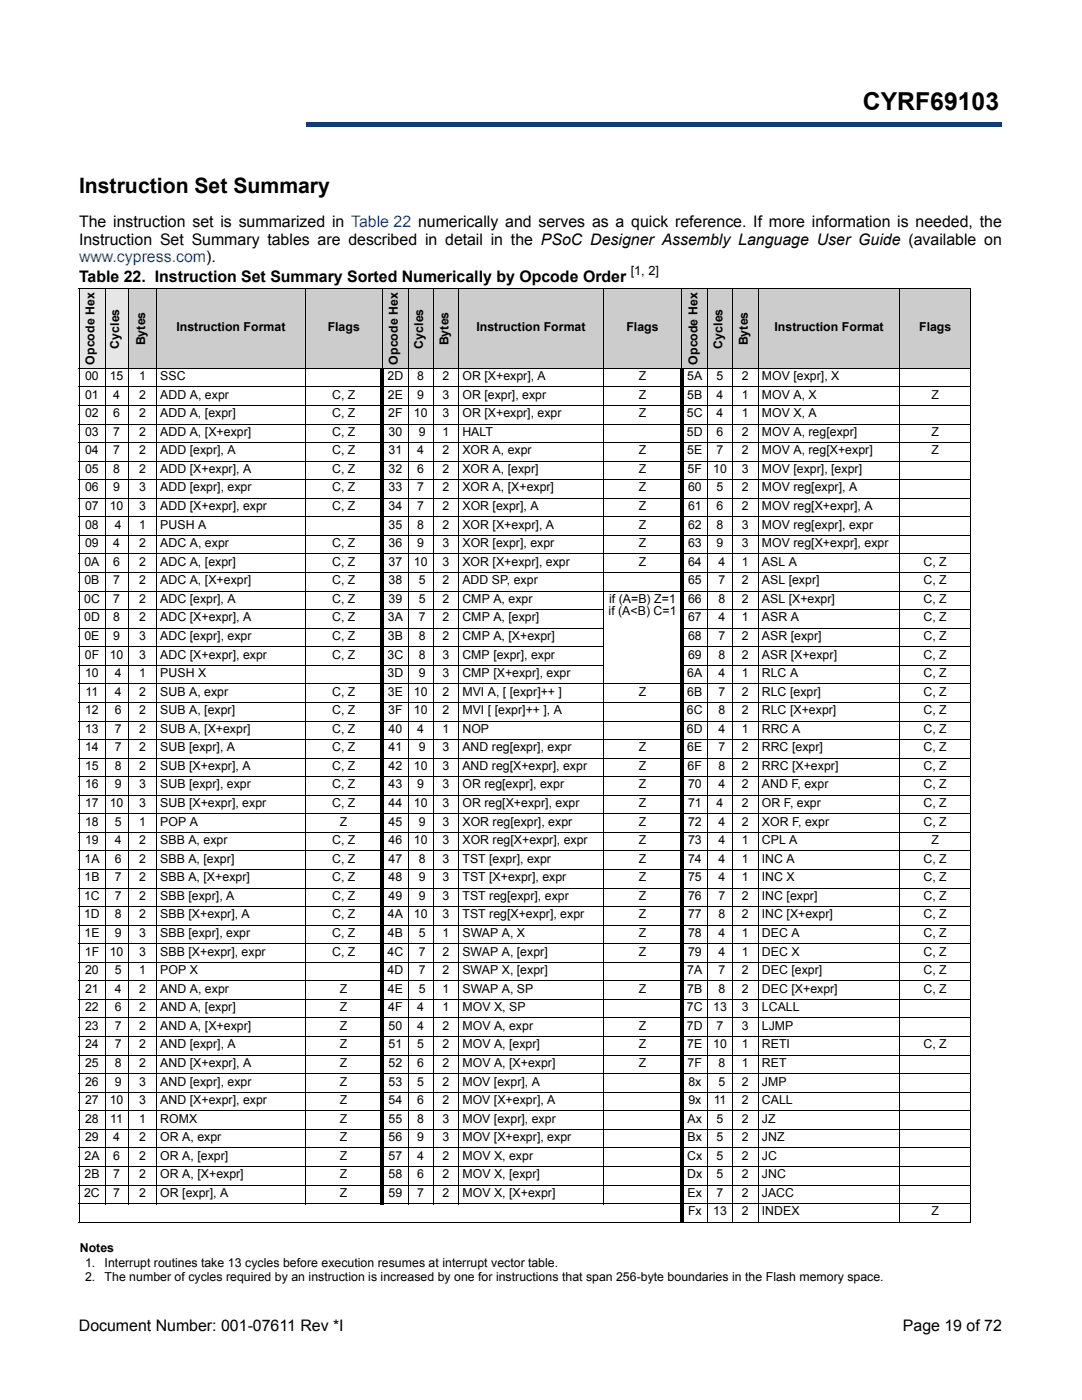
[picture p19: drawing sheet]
<svg xmlns="http://www.w3.org/2000/svg" width="216mm" height="279mm" viewBox="0 0 216 279" stroke-linecap="round" stroke-linejoin="round" font-family="sans-serif">
<defs><g id="words">
<text font-size="4.9" x="172.2" y="22">CYRF69103</text>
<text font-size="4.2" x="15.8" y="38.6">Instruction Set Summary</text>
<g font-size="3.2">
<text x="15.8" y="45.3">The instruction set is summarized in Table 22 numerically and serves as a quick reference. If more information is needed, the</text>
<text x="15.8" y="48.8">Instruction Set Summary tables are described in detail in the PSoC Designer Assembly Language User Guide (available on</text>
<text x="15.8" y="56.2">Table 22. Instruction Set Summary Sorted Numerically by Opcode Order</text>
<text x="15.7" y="265.6">Document Number: 001-07611 Rev *I</text>
<text x="180.1" y="265.6">Page 19 of 72</text>
</g>
<text font-size="3.2" fill="#1f52a1" x="15.8" y="52.3">www.cypress.com).</text>
<g font-size="2.5">
<text x="125.9" y="55">[1, 2]</text>
<text x="23.8" y="69.6" transform="rotate(-90 23.8 69.6)">Cycles</text>
<text x="28.9" y="68.9" transform="rotate(-90 28.9 68.9)">Bytes</text>
<text x="35.2" y="66.1">Instruction Format</text>
<text x="65.4" y="66.1">Flags</text>
<text x="84.4" y="69.6" transform="rotate(-90 84.4 69.6)">Cycles</text>
<text x="89.5" y="68.9" transform="rotate(-90 89.5 68.9)">Bytes</text>
<text x="95.1" y="66.1">Instruction Format</text>
<text x="125" y="66.1">Flags</text>
<text x="144.2" y="69.6" transform="rotate(-90 144.2 69.6)">Cycles</text>
<text x="149.2" y="68.9" transform="rotate(-90 149.2 68.9)">Bytes</text>
<text x="154.6" y="66.1">Instruction Format</text>
<text x="183.4" y="66.1">Flags</text>
<text x="17" y="75.9">00</text>
<text x="18.9" y="72.8" transform="rotate(-90 18.9 72.8)">Opcode Hex</text>
<text x="21.9" y="75.9">15</text>
<text x="27.7" y="75.9">1</text>
<text x="32" y="75.9">SSC</text>
<text x="77.3" y="75.9">2D</text>
<text x="79.4" y="72.8" transform="rotate(-90 79.4 72.8)">Opcode Hex</text>
<text x="83.2" y="75.9">8</text>
<text x="88.3" y="75.9">2</text>
<text x="92.3" y="75.9">OR [X+expr], A</text>
<text x="127.5" y="75.9">Z</text>
<text x="137.1" y="75.9">5A</text>
<text x="139.1" y="72.8" transform="rotate(-90 139.1 72.8)">Opcode Hex</text>
<text x="143" y="75.9">5</text>
<text x="148" y="75.9">2</text>
<text x="152" y="75.9">MOV [expr], X</text>
<text x="17" y="79.6">01</text>
<text x="17" y="83.3">02</text>
<text x="22.6" y="79.6">4</text>
<text x="22.6" y="83.3">6</text>
<text x="27.7" y="79.6">2</text>
<text x="27.7" y="83.3">2</text>
<text x="32" y="79.6">ADD A, expr</text>
<text x="32" y="83.3">ADD A, [expr]</text>
<text x="66.3" y="79.6">C, Z</text>
<text x="66.3" y="83.3">C, Z</text>
<text x="77.4" y="79.6">2E</text>
<text x="77.5" y="83.3">2F</text>
<text x="82.6" y="83.3">10</text>
<text x="83.2" y="79.6">9</text>
<text x="88.3" y="79.6">3</text>
<text x="88.3" y="83.3">3</text>
<text x="92.3" y="79.6">OR [expr], expr</text>
<text x="92.3" y="83.3">OR [X+expr], expr</text>
<text x="127.5" y="79.6">Z</text>
<text x="127.5" y="83.3">Z</text>
<text x="137.1" y="83.3">5C</text>
<text x="137.1" y="79.6">5B</text>
<text x="143" y="79.6">4</text>
<text x="143" y="83.3">4</text>
<text x="148" y="79.6">1</text>
<text x="148" y="83.3">1</text>
<text x="152" y="79.6">MOV A, X</text>
<text x="152" y="83.3">MOV X, A</text>
<text x="185.9" y="79.6">Z</text>
<text x="17" y="87">03</text>
<text x="22.6" y="87">7</text>
<text x="27.7" y="87">2</text>
<text x="32" y="87">ADD A, [X+expr]</text>
<text x="66.3" y="87">C, Z</text>
<text x="77.5" y="87">30</text>
<text x="83.6" y="87">9</text>
<text x="88.3" y="87">1</text>
<text x="92.3" y="87">HALT</text>
<text x="137.1" y="87">5D</text>
<text x="143" y="87">6</text>
<text x="148" y="87">2</text>
<text x="152" y="87">MOV A, reg[expr]</text>
<text x="185.9" y="87">Z</text>
<text x="17" y="90.7">04</text>
<text x="17" y="94.4">05</text>
<text x="22.6" y="90.7">7</text>
<text x="22.6" y="94.4">8</text>
<text x="27.7" y="90.7">2</text>
<text x="27.7" y="94.4">2</text>
<text x="32" y="90.7">ADD [expr], A</text>
<text x="32" y="94.4">ADD [X+expr], A</text>
<text x="66.3" y="90.7">C, Z</text>
<text x="66.3" y="94.4">C, Z</text>
<text x="77.5" y="90.7">31</text>
<text x="77.5" y="94.4">32</text>
<text x="83.2" y="90.7">4</text>
<text x="83.2" y="94.4">6</text>
<text x="88.3" y="90.7">2</text>
<text x="88.3" y="94.4">2</text>
<text x="92.3" y="90.7">XOR A, expr</text>
<text x="92.3" y="94.4">XOR A, [expr]</text>
<text x="127.5" y="90.7">Z</text>
<text x="127.5" y="94.4">Z</text>
<text x="137.1" y="90.7">5E</text>
<text x="137.2" y="94.4">5F</text>
<text x="142.3" y="94.4">10</text>
<text x="143" y="90.7">7</text>
<text x="148" y="90.7">2</text>
<text x="148" y="94.4">3</text>
<text x="152" y="90.7">MOV A, reg[X+expr]</text>
<text x="152" y="94.4">MOV [expr], [expr]</text>
<text x="185.9" y="90.7">Z</text>
<text x="17" y="98.1">06</text>
<text x="17" y="101.8">07</text>
<text x="21.9" y="101.8">10</text>
<text x="22.6" y="98.1">9</text>
<text x="27.7" y="98.1">3</text>
<text x="27.7" y="101.8">3</text>
<text x="32" y="98.1">ADD [expr], expr</text>
<text x="32" y="101.8">ADD [X+expr], expr</text>
<text x="66.3" y="98.1">C, Z</text>
<text x="66.3" y="101.8">C, Z</text>
<text x="77.5" y="98.1">33</text>
<text x="77.5" y="101.8">34</text>
<text x="83.2" y="98.1">7</text>
<text x="83.2" y="101.8">7</text>
<text x="88.3" y="98.1">2</text>
<text x="88.3" y="101.8">2</text>
<text x="92.3" y="98.1">XOR A, [X+expr]</text>
<text x="92.3" y="101.8">XOR [expr], A</text>
<text x="127.5" y="98.1">Z</text>
<text x="127.5" y="101.8">Z</text>
<text x="137.3" y="98.1">60</text>
<text x="137.3" y="101.8">61</text>
<text x="143" y="98.1">5</text>
<text x="143" y="101.8">6</text>
<text x="148" y="98.1">2</text>
<text x="148" y="101.8">2</text>
<text x="152" y="98.1">MOV reg[expr], A</text>
<text x="152" y="101.8">MOV reg[X+expr], A</text>
<text x="17" y="105.5">08</text>
<text x="22.9" y="105.5">4</text>
<text x="27.7" y="105.5">1</text>
<text x="32" y="105.5">PUSH A</text>
<text x="77.5" y="105.5">35</text>
<text x="83.2" y="105.5">8</text>
<text x="88.3" y="105.5">2</text>
<text x="92.3" y="105.5">XOR [X+expr], A</text>
<text x="127.5" y="105.5">Z</text>
<text x="137.3" y="105.5">62</text>
<text x="143" y="105.5">8</text>
<text x="148" y="105.5">3</text>
<text x="152" y="105.5">MOV reg[expr], expr</text>
<text x="16.8" y="112.9">0A</text>
<text x="17" y="109.2">09</text>
<text x="22.6" y="109.2">4</text>
<text x="22.6" y="112.9">6</text>
<text x="27.7" y="109.2">2</text>
<text x="27.7" y="112.9">2</text>
<text x="32" y="109.2">ADC A, expr</text>
<text x="32" y="112.9">ADC A, [expr]</text>
<text x="66.3" y="109.2">C, Z</text>
<text x="66.3" y="112.9">C, Z</text>
<text x="77.5" y="109.2">36</text>
<text x="77.5" y="112.9">37</text>
<text x="82.6" y="112.9">10</text>
<text x="83.2" y="109.2">9</text>
<text x="88.3" y="109.2">3</text>
<text x="88.3" y="112.9">3</text>
<text x="92.3" y="109.2">XOR [expr], expr</text>
<text x="92.3" y="112.9">XOR [X+expr], expr</text>
<text x="127.5" y="109.2">Z</text>
<text x="127.5" y="112.9">Z</text>
<text x="137.3" y="109.2">63</text>
<text x="137.3" y="112.9">64</text>
<text x="143" y="109.2">9</text>
<text x="143.3" y="112.9">4</text>
<text x="148" y="109.2">3</text>
<text x="148" y="112.9">1</text>
<text x="152" y="109.2">MOV reg[X+expr], expr</text>
<text x="152" y="112.9">ASL A</text>
<text x="184.3" y="112.9">C, Z</text>
<text x="16.8" y="116.6">0B</text>
<text x="22.6" y="116.6">7</text>
<text x="27.7" y="116.6">2</text>
<text x="32" y="116.6">ADC A, [X+expr]</text>
<text x="66.3" y="116.6">C, Z</text>
<text x="77.5" y="116.6">38</text>
<text x="83.6" y="116.6">5</text>
<text x="88.3" y="116.6">2</text>
<text x="92.3" y="116.6">ADD SP, expr</text>
<text x="137.3" y="116.6">65</text>
<text x="143.3" y="116.6">7</text>
<text x="148" y="116.6">2</text>
<text x="152" y="116.6">ASL [expr]</text>
<text x="184.3" y="116.6">C, Z</text>
<text x="16.8" y="120.3">0C</text>
<text x="16.8" y="124">0D</text>
<text x="22.6" y="120.3">7</text>
<text x="22.6" y="124">8</text>
<text x="27.7" y="120.3">2</text>
<text x="27.7" y="124">2</text>
<text x="32" y="120.3">ADC [expr], A</text>
<text x="32" y="124">ADC [X+expr], A</text>
<text x="66.3" y="120.3">C, Z</text>
<text x="66.3" y="124">C, Z</text>
<text x="77.4" y="124">3A</text>
<text x="77.5" y="120.3">39</text>
<text x="83.6" y="120.3">5</text>
<text x="83.6" y="124">7</text>
<text x="88.3" y="120.3">2</text>
<text x="88.3" y="124">2</text>
<text x="92.3" y="120.3">CMP A, expr</text>
<text x="92.3" y="124">CMP A, [expr]</text>
<text x="121.4" y="122.8">if (A&lt;B) C=1</text>
<text x="121.6" y="120.3">if (A=B) Z=1</text>
<text x="137.3" y="120.3">66</text>
<text x="137.3" y="124">67</text>
<text x="143.3" y="120.3">8</text>
<text x="143.3" y="124">4</text>
<text x="148" y="120.3">2</text>
<text x="148" y="124">1</text>
<text x="152" y="120.3">ASL [X+expr]</text>
<text x="152" y="124">ASR A</text>
<text x="184.3" y="120.3">C, Z</text>
<text x="184.3" y="124">C, Z</text>
<text x="16.8" y="127.7">0E</text>
<text x="16.9" y="131.4">0F</text>
<text x="21.9" y="131.4">10</text>
<text x="22.6" y="127.7">9</text>
<text x="27.7" y="127.7">3</text>
<text x="27.7" y="131.4">3</text>
<text x="32" y="127.7">ADC [expr], expr</text>
<text x="32" y="131.4">ADC [X+expr], expr</text>
<text x="66.3" y="127.7">C, Z</text>
<text x="66.3" y="131.4">C, Z</text>
<text x="77.3" y="131.4">3C</text>
<text x="77.4" y="127.7">3B</text>
<text x="83.6" y="127.7">8</text>
<text x="83.6" y="131.4">8</text>
<text x="88.3" y="127.7">2</text>
<text x="88.3" y="131.4">3</text>
<text x="92.3" y="127.7">CMP A, [X+expr]</text>
<text x="92.3" y="131.4">CMP [expr], expr</text>
<text x="137.3" y="127.7">68</text>
<text x="137.3" y="131.4">69</text>
<text x="143.3" y="127.7">7</text>
<text x="143.3" y="131.4">8</text>
<text x="148" y="127.7">2</text>
<text x="148" y="131.4">2</text>
<text x="152" y="127.7">ASR [expr]</text>
<text x="152" y="131.4">ASR [X+expr]</text>
<text x="184.3" y="127.7">C, Z</text>
<text x="184.3" y="131.4">C, Z</text>
<text x="17" y="135.1">10</text>
<text x="22.9" y="135.1">4</text>
<text x="27.7" y="135.1">1</text>
<text x="32" y="135.1">PUSH X</text>
<text x="77.3" y="135.1">3D</text>
<text x="83.6" y="135.1">9</text>
<text x="88.3" y="135.1">3</text>
<text x="92.3" y="135.1">CMP [X+expr], expr</text>
<text x="137.1" y="135.1">6A</text>
<text x="143.3" y="135.1">4</text>
<text x="148" y="135.1">1</text>
<text x="152" y="135.1">RLC A</text>
<text x="184.3" y="135.1">C, Z</text>
<text x="17" y="142.5">12</text>
<text x="17.1" y="138.8">11</text>
<text x="22.9" y="138.8">4</text>
<text x="22.9" y="142.5">6</text>
<text x="27.7" y="138.8">2</text>
<text x="27.7" y="142.5">2</text>
<text x="32" y="138.8">SUB A, expr</text>
<text x="32" y="142.5">SUB A, [expr]</text>
<text x="66.3" y="138.8">C, Z</text>
<text x="66.3" y="142.5">C, Z</text>
<text x="77.4" y="138.8">3E</text>
<text x="77.5" y="142.5">3F</text>
<text x="82.6" y="138.8">10</text>
<text x="82.6" y="142.5">10</text>
<text x="88.3" y="138.8">2</text>
<text x="88.3" y="142.5">2</text>
<text x="92.3" y="138.8">MVI A, [ [expr]++ ]</text>
<text x="92.3" y="142.5">MVI [ [expr]++ ], A</text>
<text x="127.5" y="138.8">Z</text>
<text x="137.1" y="142.5">6C</text>
<text x="137.1" y="138.8">6B</text>
<text x="143.3" y="138.8">7</text>
<text x="143.3" y="142.5">8</text>
<text x="148" y="138.8">2</text>
<text x="148" y="142.5">2</text>
<text x="152" y="138.8">RLC [expr]</text>
<text x="152" y="142.5">RLC [X+expr]</text>
<text x="184.3" y="138.8">C, Z</text>
<text x="184.3" y="142.5">C, Z</text>
<text x="17" y="146.2">13</text>
<text x="17" y="149.9">14</text>
<text x="22.9" y="146.2">7</text>
<text x="22.9" y="149.9">7</text>
<text x="27.7" y="146.2">2</text>
<text x="27.7" y="149.9">2</text>
<text x="32" y="146.2">SUB A, [X+expr]</text>
<text x="32" y="149.9">SUB [expr], A</text>
<text x="66.3" y="146.2">C, Z</text>
<text x="66.3" y="149.9">C, Z</text>
<text x="77.5" y="146.2">40</text>
<text x="77.5" y="149.9">41</text>
<text x="83.2" y="146.2">4</text>
<text x="83.6" y="149.9">9</text>
<text x="88.3" y="146.2">1</text>
<text x="88.3" y="149.9">3</text>
<text x="92.3" y="146.2">NOP</text>
<text x="92.3" y="149.9">AND reg[expr], expr</text>
<text x="127.5" y="149.9">Z</text>
<text x="137.1" y="146.2">6D</text>
<text x="137.1" y="149.9">6E</text>
<text x="143.3" y="146.2">4</text>
<text x="143.3" y="149.9">7</text>
<text x="148" y="146.2">1</text>
<text x="148" y="149.9">2</text>
<text x="152" y="146.2">RRC A</text>
<text x="152" y="149.9">RRC [expr]</text>
<text x="184.3" y="146.2">C, Z</text>
<text x="184.3" y="149.9">C, Z</text>
<text x="17" y="153.6">15</text>
<text x="22.9" y="153.6">8</text>
<text x="27.7" y="153.6">2</text>
<text x="32" y="153.6">SUB [X+expr], A</text>
<text x="66.3" y="153.6">C, Z</text>
<text x="77.5" y="153.6">42</text>
<text x="82.6" y="153.6">10</text>
<text x="88.3" y="153.6">3</text>
<text x="92.3" y="153.6">AND reg[X+expr], expr</text>
<text x="127.5" y="153.6">Z</text>
<text x="137.2" y="153.6">6F</text>
<text x="143.3" y="153.6">8</text>
<text x="148" y="153.6">2</text>
<text x="152" y="153.6">RRC [X+expr]</text>
<text x="184.3" y="153.6">C, Z</text>
<text x="17" y="157.4">16</text>
<text x="17" y="161.1">17</text>
<text x="21.9" y="161.1">10</text>
<text x="22.9" y="157.4">9</text>
<text x="27.7" y="157.4">3</text>
<text x="27.7" y="161.1">3</text>
<text x="32" y="157.4">SUB [expr], expr</text>
<text x="32" y="161.1">SUB [X+expr], expr</text>
<text x="66.3" y="157.4">C, Z</text>
<text x="66.3" y="161.1">C, Z</text>
<text x="77.5" y="157.4">43</text>
<text x="77.5" y="161.1">44</text>
<text x="82.6" y="161.1">10</text>
<text x="83.2" y="157.4">9</text>
<text x="88.3" y="157.4">3</text>
<text x="88.3" y="161.1">3</text>
<text x="92.3" y="157.4">OR reg[expr], expr</text>
<text x="92.3" y="161.1">OR reg[X+expr], expr</text>
<text x="127.5" y="157.4">Z</text>
<text x="127.5" y="161.1">Z</text>
<text x="137.3" y="157.4">70</text>
<text x="137.3" y="161.1">71</text>
<text x="143" y="161.1">4</text>
<text x="143.3" y="157.4">4</text>
<text x="148" y="157.4">2</text>
<text x="148" y="161.1">2</text>
<text x="152" y="157.4">AND F, expr</text>
<text x="152" y="161.1">OR F, expr</text>
<text x="184.3" y="157.4">C, Z</text>
<text x="184.3" y="161.1">C, Z</text>
<text x="17" y="164.8">18</text>
<text x="22.9" y="164.8">5</text>
<text x="27.7" y="164.8">1</text>
<text x="32" y="164.8">POP A</text>
<text x="67.8" y="164.8">Z</text>
<text x="77.5" y="164.8">45</text>
<text x="83.6" y="164.8">9</text>
<text x="88.3" y="164.8">3</text>
<text x="92.3" y="164.8">XOR reg[expr], expr</text>
<text x="127.5" y="164.8">Z</text>
<text x="137.3" y="164.8">72</text>
<text x="143.3" y="164.8">4</text>
<text x="148" y="164.8">2</text>
<text x="152" y="164.8">XOR F, expr</text>
<text x="184.3" y="164.8">C, Z</text>
<text x="16.8" y="172.2">1A</text>
<text x="17" y="168.5">19</text>
<text x="22.9" y="168.5">4</text>
<text x="22.9" y="172.2">6</text>
<text x="27.7" y="168.5">2</text>
<text x="27.7" y="172.2">2</text>
<text x="32" y="168.5">SBB A, expr</text>
<text x="32" y="172.2">SBB A, [expr]</text>
<text x="66.3" y="168.5">C, Z</text>
<text x="66.3" y="172.2">C, Z</text>
<text x="77.5" y="168.5">46</text>
<text x="77.5" y="172.2">47</text>
<text x="82.6" y="168.5">10</text>
<text x="83.6" y="172.2">8</text>
<text x="88.3" y="168.5">3</text>
<text x="88.3" y="172.2">3</text>
<text x="92.3" y="168.5">XOR reg[X+expr], expr</text>
<text x="92.3" y="172.2">TST [expr], expr</text>
<text x="127.5" y="168.5">Z</text>
<text x="127.5" y="172.2">Z</text>
<text x="137.3" y="168.5">73</text>
<text x="137.3" y="172.2">74</text>
<text x="143.3" y="168.5">4</text>
<text x="143.3" y="172.2">4</text>
<text x="148" y="168.5">1</text>
<text x="148" y="172.2">1</text>
<text x="152" y="168.5">CPL A</text>
<text x="152" y="172.2">INC A</text>
<text x="184.3" y="172.2">C, Z</text>
<text x="185.9" y="168.5">Z</text>
<text x="16.8" y="179.6">1C</text>
<text x="16.8" y="175.9">1B</text>
<text x="22.9" y="175.9">7</text>
<text x="22.9" y="179.6">7</text>
<text x="27.7" y="175.9">2</text>
<text x="27.7" y="179.6">2</text>
<text x="32" y="175.9">SBB A, [X+expr]</text>
<text x="32" y="179.6">SBB [expr], A</text>
<text x="66.3" y="175.9">C, Z</text>
<text x="66.3" y="179.6">C, Z</text>
<text x="77.5" y="175.9">48</text>
<text x="77.5" y="179.6">49</text>
<text x="83.6" y="175.9">9</text>
<text x="83.6" y="179.6">9</text>
<text x="88.3" y="175.9">3</text>
<text x="88.3" y="179.6">3</text>
<text x="92.3" y="175.9">TST [X+expr], expr</text>
<text x="92.3" y="179.6">TST reg[expr], expr</text>
<text x="127.5" y="175.9">Z</text>
<text x="127.5" y="179.6">Z</text>
<text x="137.3" y="175.9">75</text>
<text x="137.3" y="179.6">76</text>
<text x="143.3" y="175.9">4</text>
<text x="143.3" y="179.6">7</text>
<text x="148" y="175.9">1</text>
<text x="148" y="179.6">2</text>
<text x="152" y="175.9">INC X</text>
<text x="152" y="179.6">INC [expr]</text>
<text x="184.3" y="175.9">C, Z</text>
<text x="184.3" y="179.6">C, Z</text>
<text x="16.8" y="183.3">1D</text>
<text x="22.9" y="183.3">8</text>
<text x="27.7" y="183.3">2</text>
<text x="32" y="183.3">SBB [X+expr], A</text>
<text x="66.3" y="183.3">C, Z</text>
<text x="77.4" y="183.3">4A</text>
<text x="82.6" y="183.3">10</text>
<text x="88.3" y="183.3">3</text>
<text x="92.3" y="183.3">TST reg[X+expr], expr</text>
<text x="127.5" y="183.3">Z</text>
<text x="137.3" y="183.3">77</text>
<text x="143.3" y="183.3">8</text>
<text x="148" y="183.3">2</text>
<text x="152" y="183.3">INC [X+expr]</text>
<text x="184.3" y="183.3">C, Z</text>
<text x="16.8" y="187">1E</text>
<text x="16.9" y="190.7">1F</text>
<text x="21.9" y="190.7">10</text>
<text x="22.9" y="187">9</text>
<text x="27.7" y="187">3</text>
<text x="27.7" y="190.7">3</text>
<text x="32" y="187">SBB [expr], expr</text>
<text x="32" y="190.7">SBB [X+expr], expr</text>
<text x="66.3" y="187">C, Z</text>
<text x="66.3" y="190.7">C, Z</text>
<text x="77.3" y="190.7">4C</text>
<text x="77.4" y="187">4B</text>
<text x="83.6" y="187">5</text>
<text x="83.6" y="190.7">7</text>
<text x="88.3" y="187">1</text>
<text x="88.3" y="190.7">2</text>
<text x="92.3" y="187">SWAP A, X</text>
<text x="92.3" y="190.7">SWAP A, [expr]</text>
<text x="127.5" y="187">Z</text>
<text x="127.5" y="190.7">Z</text>
<text x="137.3" y="187">78</text>
<text x="137.3" y="190.7">79</text>
<text x="143.3" y="187">4</text>
<text x="143.3" y="190.7">4</text>
<text x="148" y="187">1</text>
<text x="148" y="190.7">1</text>
<text x="152" y="187">DEC A</text>
<text x="152" y="190.7">DEC X</text>
<text x="184.3" y="187">C, Z</text>
<text x="184.3" y="190.7">C, Z</text>
<text x="17" y="194.4">20</text>
<text x="22.9" y="194.4">5</text>
<text x="27.7" y="194.4">1</text>
<text x="32" y="194.4">POP X</text>
<text x="77.3" y="194.4">4D</text>
<text x="83.6" y="194.4">7</text>
<text x="88.3" y="194.4">2</text>
<text x="92.3" y="194.4">SWAP X, [expr]</text>
<text x="137.1" y="194.4">7A</text>
<text x="143.3" y="194.4">7</text>
<text x="148" y="194.4">2</text>
<text x="152" y="194.4">DEC [expr]</text>
<text x="184.3" y="194.4">C, Z</text>
<text x="17" y="198.1">21</text>
<text x="17" y="201.8">22</text>
<text x="22.9" y="198.1">4</text>
<text x="22.9" y="201.8">6</text>
<text x="27.7" y="198.1">2</text>
<text x="27.7" y="201.8">2</text>
<text x="32" y="198.1">AND A, expr</text>
<text x="32" y="201.8">AND A, [expr]</text>
<text x="67.8" y="198.1">Z</text>
<text x="67.8" y="201.8">Z</text>
<text x="77.4" y="198.1">4E</text>
<text x="77.5" y="201.8">4F</text>
<text x="83.2" y="201.8">4</text>
<text x="83.6" y="198.1">5</text>
<text x="88.3" y="198.1">1</text>
<text x="88.3" y="201.8">1</text>
<text x="92.3" y="198.1">SWAP A, SP</text>
<text x="92.3" y="201.8">MOV X, SP</text>
<text x="127.5" y="198.1">Z</text>
<text x="137.1" y="201.8">7C</text>
<text x="137.1" y="198.1">7B</text>
<text x="142.3" y="201.8">13</text>
<text x="143.3" y="198.1">8</text>
<text x="148" y="198.1">2</text>
<text x="148" y="201.8">3</text>
<text x="152" y="198.1">DEC [X+expr]</text>
<text x="152" y="201.8">LCALL</text>
<text x="184.3" y="198.1">C, Z</text>
<text x="17" y="205.5">23</text>
<text x="17" y="209.2">24</text>
<text x="22.9" y="205.5">7</text>
<text x="22.9" y="209.2">7</text>
<text x="27.7" y="205.5">2</text>
<text x="27.7" y="209.2">2</text>
<text x="32" y="205.5">AND A, [X+expr]</text>
<text x="32" y="209.2">AND [expr], A</text>
<text x="67.8" y="205.5">Z</text>
<text x="67.8" y="209.2">Z</text>
<text x="77.5" y="205.5">50</text>
<text x="77.5" y="209.2">51</text>
<text x="83.2" y="205.5">4</text>
<text x="83.2" y="209.2">5</text>
<text x="88.3" y="205.5">2</text>
<text x="88.3" y="209.2">2</text>
<text x="92.3" y="205.5">MOV A, expr</text>
<text x="92.3" y="209.2">MOV A, [expr]</text>
<text x="127.5" y="205.5">Z</text>
<text x="127.5" y="209.2">Z</text>
<text x="137.1" y="205.5">7D</text>
<text x="137.1" y="209.2">7E</text>
<text x="142.3" y="209.2">10</text>
<text x="143" y="205.5">7</text>
<text x="148" y="205.5">3</text>
<text x="148" y="209.2">1</text>
<text x="152" y="205.5">LJMP</text>
<text x="152" y="209.2">RETI</text>
<text x="184.3" y="209.2">C, Z</text>
<text x="17" y="212.9">25</text>
<text x="22.9" y="212.9">8</text>
<text x="27.7" y="212.9">2</text>
<text x="32" y="212.9">AND [X+expr], A</text>
<text x="67.8" y="212.9">Z</text>
<text x="77.5" y="212.9">52</text>
<text x="83.2" y="212.9">6</text>
<text x="88.3" y="212.9">2</text>
<text x="92.3" y="212.9">MOV A, [X+expr]</text>
<text x="127.5" y="212.9">Z</text>
<text x="137.2" y="212.9">7F</text>
<text x="143.3" y="212.9">8</text>
<text x="148" y="212.9">1</text>
<text x="152" y="212.9">RET</text>
<text x="17" y="216.6">26</text>
<text x="17" y="220.3">27</text>
<text x="21.9" y="220.3">10</text>
<text x="22.9" y="216.6">9</text>
<text x="27.7" y="216.6">3</text>
<text x="27.7" y="220.3">3</text>
<text x="32" y="216.6">AND [expr], expr</text>
<text x="32" y="220.3">AND [X+expr], expr</text>
<text x="67.8" y="216.6">Z</text>
<text x="67.8" y="220.3">Z</text>
<text x="77.5" y="216.6">53</text>
<text x="77.5" y="220.3">54</text>
<text x="83.2" y="216.6">5</text>
<text x="83.2" y="220.3">6</text>
<text x="88.3" y="216.6">2</text>
<text x="88.3" y="220.3">2</text>
<text x="92.3" y="216.6">MOV [expr], A</text>
<text x="92.3" y="220.3">MOV [X+expr], A</text>
<text x="137.4" y="216.6">8x</text>
<text x="137.4" y="220.3">9x</text>
<text x="142.4" y="220.3">11</text>
<text x="143.3" y="216.6">5</text>
<text x="148" y="216.6">2</text>
<text x="148" y="220.3">2</text>
<text x="152" y="216.6">JMP</text>
<text x="152" y="220.3">CALL</text>
<text x="17" y="224">28</text>
<text x="17" y="227.8">29</text>
<text x="22" y="224">11</text>
<text x="22.6" y="227.8">4</text>
<text x="27.7" y="224">1</text>
<text x="27.7" y="227.8">2</text>
<text x="32" y="224">ROMX</text>
<text x="32" y="227.8">OR A, expr</text>
<text x="67.8" y="224">Z</text>
<text x="67.8" y="227.8">Z</text>
<text x="77.5" y="224">55</text>
<text x="77.5" y="227.8">56</text>
<text x="83.2" y="224">8</text>
<text x="83.2" y="227.8">9</text>
<text x="88.3" y="224">3</text>
<text x="88.3" y="227.8">3</text>
<text x="92.3" y="224">MOV [expr], expr</text>
<text x="92.3" y="227.8">MOV [X+expr], expr</text>
<text x="137.2" y="224">Ax</text>
<text x="137.2" y="227.8">Bx</text>
<text x="143" y="224">5</text>
<text x="143" y="227.8">5</text>
<text x="148" y="224">2</text>
<text x="148" y="227.8">2</text>
<text x="152" y="224">JZ</text>
<text x="152" y="227.8">JNZ</text>
<text x="16.8" y="231.5">2A</text>
<text x="22.6" y="231.5">6</text>
<text x="27.7" y="231.5">2</text>
<text x="32" y="231.5">OR A, [expr]</text>
<text x="67.8" y="231.5">Z</text>
<text x="77.5" y="231.5">57</text>
<text x="83.2" y="231.5">4</text>
<text x="88.3" y="231.5">2</text>
<text x="92.3" y="231.5">MOV X, expr</text>
<text x="137.1" y="231.5">Cx</text>
<text x="143" y="231.5">5</text>
<text x="148" y="231.5">2</text>
<text x="152" y="231.5">JC</text>
<text x="16.8" y="238.9">2C</text>
<text x="16.8" y="235.2">2B</text>
<text x="22.6" y="235.2">7</text>
<text x="22.6" y="238.9">7</text>
<text x="27.7" y="235.2">2</text>
<text x="27.7" y="238.9">2</text>
<text x="32" y="235.2">OR A, [X+expr]</text>
<text x="32" y="238.9">OR [expr], A</text>
<text x="67.8" y="235.2">Z</text>
<text x="67.8" y="238.9">Z</text>
<text x="77.5" y="235.2">58</text>
<text x="77.5" y="238.9">59</text>
<text x="83.2" y="235.2">6</text>
<text x="83.2" y="238.9">7</text>
<text x="88.3" y="235.2">2</text>
<text x="88.3" y="238.9">2</text>
<text x="92.3" y="235.2">MOV X, [expr]</text>
<text x="92.3" y="238.9">MOV X, [X+expr]</text>
<text x="137.1" y="235.2">Dx</text>
<text x="137.2" y="238.9">Ex</text>
<text x="143" y="235.2">5</text>
<text x="143" y="238.9">7</text>
<text x="148" y="235.2">2</text>
<text x="148" y="238.9">2</text>
<text x="152" y="235.2">JNC</text>
<text x="152" y="238.9">JACC</text>
<text x="137.3" y="242.6">Fx</text>
<text x="142.3" y="242.6">13</text>
<text x="148" y="242.6">2</text>
<text x="152" y="242.6">INDEX</text>
<text x="185.9" y="242.6">Z</text>
<text x="15.9" y="250">Notes</text>
<text x="17" y="252.8">1.</text>
<text x="17" y="255.6">2.</text>
<text x="20.9" y="255.6">The number of cycles required by an instruction is increased by one for instructions that span 256-byte boundaries in the Flash memory space.</text>
<text x="20.9" y="252.8">Interrupt routines take 13 cycles before execution resumes at interrupt vector table.</text>
</g>
</g></defs>
<path d="M61 24.4h138.8v.9h-138.8z" fill="#163b71"/>
<path d="M61 24.4h138.9" fill="none" stroke="#163b71" stroke-width=".2"/>
<path d="M199.7 24.4h.2v1h-.2z" fill="#163b71"/>
<path d="M61 25.3h138.8" fill="none" stroke="#163b71" stroke-width=".2"/>
<path d="M61 24.3h.1v1h-.1z" fill="#163b71"/>
<path d="M15.8 8.6h45.2v18h-45.2z" fill="#fff"/>
<g fill="#e6e6e6">
<path d="M15.8 57.6h5.2v15.9h-5.2z"/>
<path d="M21 57.6h4.6v15.9h-4.6z"/>
</g>
<g fill="#ccc">
<path d="M25.6 57.6h5.7v15.9h-5.7z"/>
<path d="M31.3 57.6h29.6v15.9h-29.6z"/>
<path d="M60.9 57.6h15.4v15.9h-15.4z"/>
<path d="M76.3 57.6h5.2v15.9h-5.2z"/>
<path d="M81.5 57.6h4.9v15.9h-4.9z"/>
<path d="M86.4 57.6h5.2v15.9h-5.2z"/>
<path d="M91.6 57.6h28.8v15.9h-28.8z"/>
<path d="M120.4 57.6h15.7v15.9h-15.7z"/>
<path d="M136.1 57.6h5.1v15.9h-5.1z"/>
<path d="M141.2 57.6h5v15.9h-5z"/>
<path d="M146.2 57.6h5.1v15.9h-5.1z"/>
<path d="M151.3 57.6h28.3v15.9h-28.3z"/>
<path d="M179.6 57.6h14.1v15.9h-14.1z"/>
</g>
<g fill="#fff">
<path d="M15.8 73.5h5.2v3.7h-5.2z"/>
<path d="M21 73.5h4.6v3.7h-4.6z"/>
<path d="M25.6 73.5h5.7v3.7h-5.7z"/>
<path d="M31.3 73.5h29.6v3.7h-29.6z"/>
<path d="M60.9 73.5h20.6v3.7h-20.6z"/>
<path d="M81.5 73.5h4.9v3.7h-4.9z"/>
<path d="M86.4 73.5h5.2v3.7h-5.2z"/>
<path d="M91.6 73.5h28.8v3.7h-28.8z"/>
<path d="M120.4 73.5h15.7v3.7h-15.7z"/>
<path d="M136.1 73.5h5.1v3.7h-5.1z"/>
<path d="M141.2 73.5h5v3.7h-5z"/>
<path d="M146.2 73.5h5.1v3.7h-5.1z"/>
<path d="M151.3 73.5h28.3v3.7h-28.3z"/>
<path d="M179.6 73.5h14.1v3.7h-14.1z"/>
<path d="M15.8 77.2h5.2v3.7h-5.2z"/>
<path d="M21 77.2h4.6v3.7h-4.6z"/>
<path d="M25.6 77.2h5.7v3.7h-5.7z"/>
<path d="M31.3 77.2h29.6v3.7h-29.6z"/>
<path d="M60.9 77.2h15.4v3.7h-15.4z"/>
<path d="M76.3 77.2h5.2v3.7h-5.2z"/>
<path d="M81.5 77.2h4.9v3.7h-4.9z"/>
<path d="M86.4 77.2h5.2v3.7h-5.2z"/>
<path d="M91.6 77.2h28.8v3.7h-28.8z"/>
<path d="M120.4 77.2h15.7v3.7h-15.7z"/>
<path d="M136.1 77.2h5.1v3.7h-5.1z"/>
<path d="M141.2 77.2h5v3.7h-5z"/>
<path d="M146.2 77.2h5.1v3.7h-5.1z"/>
<path d="M151.3 77.2h28.3v3.7h-28.3z"/>
<path d="M179.6 77.2h14.1v3.7h-14.1z"/>
<path d="M15.8 80.9h5.2v3.7h-5.2z"/>
<path d="M21 80.9h4.6v3.7h-4.6z"/>
<path d="M25.6 80.9h5.7v3.7h-5.7z"/>
<path d="M31.3 80.9h29.6v3.7h-29.6z"/>
<path d="M60.9 80.9h15.4v3.7h-15.4z"/>
<path d="M76.3 80.9h5.2v3.7h-5.2z"/>
<path d="M81.5 80.9h4.9v3.7h-4.9z"/>
<path d="M86.4 80.9h5.2v3.7h-5.2z"/>
<path d="M91.6 80.9h28.8v3.7h-28.8z"/>
<path d="M120.4 80.9h15.7v3.7h-15.7z"/>
<path d="M136.1 80.9h5.1v3.7h-5.1z"/>
<path d="M141.2 80.9h5v3.7h-5z"/>
<path d="M146.2 80.9h5.1v3.7h-5.1z"/>
<path d="M151.3 80.9h28.3v3.7h-28.3z"/>
<path d="M179.6 80.9h14.1v3.7h-14.1z"/>
<path d="M15.8 84.6h5.2v3.7h-5.2z"/>
<path d="M21 84.6h4.6v3.7h-4.6z"/>
<path d="M25.6 84.6h5.7v3.7h-5.7z"/>
<path d="M31.3 84.6h29.6v3.7h-29.6z"/>
<path d="M60.9 84.6h15.4v3.7h-15.4z"/>
<path d="M76.3 84.6h5.2v3.7h-5.2z"/>
<path d="M81.5 84.6h4.9v3.7h-4.9z"/>
<path d="M86.4 84.6h5.2v3.7h-5.2z"/>
<path d="M91.6 84.6h28.8v3.7h-28.8z"/>
<path d="M120.4 84.6h20.8v3.7h-20.8z"/>
<path d="M141.2 84.6h5v3.7h-5z"/>
<path d="M146.2 84.6h5.1v3.7h-5.1z"/>
<path d="M151.3 84.6h28.3v3.7h-28.3z"/>
<path d="M179.6 84.6h14.1v3.7h-14.1z"/>
<path d="M15.8 88.3h5.2v3.7h-5.2z"/>
<path d="M21 88.3h4.6v3.7h-4.6z"/>
<path d="M25.6 88.3h5.7v3.7h-5.7z"/>
<path d="M31.3 88.3h29.6v3.7h-29.6z"/>
<path d="M60.9 88.3h15.4v3.7h-15.4z"/>
<path d="M76.3 88.3h5.2v3.7h-5.2z"/>
<path d="M81.5 88.3h4.9v3.7h-4.9z"/>
<path d="M86.4 88.3h5.2v3.7h-5.2z"/>
<path d="M91.6 88.3h28.8v3.7h-28.8z"/>
<path d="M120.4 88.3h15.7v3.7h-15.7z"/>
<path d="M136.1 88.3h5.1v3.7h-5.1z"/>
<path d="M141.2 88.3h5v3.7h-5z"/>
<path d="M146.2 88.3h5.1v3.7h-5.1z"/>
<path d="M151.3 88.3h28.3v3.7h-28.3z"/>
<path d="M179.6 88.3h14.1v3.7h-14.1z"/>
<path d="M15.8 92h5.2v3.7h-5.2z"/>
<path d="M21 92h4.6v3.7h-4.6z"/>
<path d="M25.6 92h5.7v3.7h-5.7z"/>
<path d="M31.3 92h29.6v3.7h-29.6z"/>
<path d="M60.9 92h15.4v3.7h-15.4z"/>
<path d="M76.3 92h5.2v3.7h-5.2z"/>
<path d="M81.5 92h4.9v3.7h-4.9z"/>
<path d="M86.4 92h5.2v3.7h-5.2z"/>
<path d="M91.6 92h28.8v3.7h-28.8z"/>
<path d="M120.4 92h15.7v3.7h-15.7z"/>
<path d="M136.1 92h5.1v3.7h-5.1z"/>
<path d="M141.2 92h5v3.7h-5z"/>
<path d="M146.2 92h5.1v3.7h-5.1z"/>
<path d="M151.3 92h28.3v3.7h-28.3z"/>
<path d="M179.6 92h14.1v3.7h-14.1z"/>
<path d="M15.8 95.7h5.2v3.7h-5.2z"/>
<path d="M21 95.7h4.6v3.7h-4.6z"/>
<path d="M25.6 95.7h5.7v3.7h-5.7z"/>
<path d="M31.3 95.7h29.6v3.7h-29.6z"/>
<path d="M60.9 95.7h15.4v3.7h-15.4z"/>
<path d="M76.3 95.7h5.2v3.7h-5.2z"/>
<path d="M81.5 95.7h4.9v3.7h-4.9z"/>
<path d="M86.4 95.7h5.2v3.7h-5.2z"/>
<path d="M91.6 95.7h28.8v3.7h-28.8z"/>
<path d="M120.4 95.7h15.7v3.7h-15.7z"/>
<path d="M136.1 95.7h5.1v3.7h-5.1z"/>
<path d="M141.2 95.7h5v3.7h-5z"/>
<path d="M146.2 95.7h5.1v3.7h-5.1z"/>
<path d="M151.3 95.7h28.3v3.7h-28.3z"/>
<path d="M179.6 95.7h14.1v3.7h-14.1z"/>
<path d="M15.8 99.4h5.2v3.7h-5.2z"/>
<path d="M21 99.4h4.6v3.7h-4.6z"/>
<path d="M25.6 99.4h5.7v3.7h-5.7z"/>
<path d="M31.3 99.4h29.6v3.7h-29.6z"/>
<path d="M60.9 99.4h15.4v3.7h-15.4z"/>
<path d="M76.3 99.4h5.2v3.7h-5.2z"/>
<path d="M81.5 99.4h4.9v3.7h-4.9z"/>
<path d="M86.4 99.4h5.2v3.7h-5.2z"/>
<path d="M91.6 99.4h28.8v3.7h-28.8z"/>
<path d="M120.4 99.4h15.7v3.7h-15.7z"/>
<path d="M136.1 99.4h5.1v3.7h-5.1z"/>
<path d="M141.2 99.4h5v3.7h-5z"/>
<path d="M146.2 99.4h5.1v3.7h-5.1z"/>
<path d="M151.3 99.4h28.3v3.7h-28.3z"/>
<path d="M179.6 99.4h14.1v3.7h-14.1z"/>
<path d="M15.8 103.1h5.2v3.7h-5.2z"/>
<path d="M21 103.1h4.6v3.7h-4.6z"/>
<path d="M25.6 103.1h5.7v3.7h-5.7z"/>
<path d="M31.3 103.1h29.6v3.7h-29.6z"/>
<path d="M60.9 103.1h20.6v3.7h-20.6z"/>
<path d="M81.5 103.1h4.9v3.7h-4.9z"/>
<path d="M86.4 103.1h5.2v3.7h-5.2z"/>
<path d="M91.6 103.1h28.8v3.7h-28.8z"/>
<path d="M120.4 103.1h15.7v3.7h-15.7z"/>
<path d="M136.1 103.1h5.1v3.7h-5.1z"/>
<path d="M141.2 103.1h5v3.7h-5z"/>
<path d="M146.2 103.1h5.1v3.7h-5.1z"/>
<path d="M151.3 103.1h28.3v3.7h-28.3z"/>
<path d="M179.6 103.1h14.1v3.7h-14.1z"/>
<path d="M15.8 106.8h5.2v3.8h-5.2z"/>
<path d="M21 106.8h4.6v3.8h-4.6z"/>
<path d="M25.6 106.8h5.7v3.8h-5.7z"/>
<path d="M31.3 106.8h29.6v3.8h-29.6z"/>
<path d="M60.9 106.8h15.4v3.8h-15.4z"/>
<path d="M76.3 106.8h5.2v3.8h-5.2z"/>
<path d="M81.5 106.8h4.9v3.8h-4.9z"/>
<path d="M86.4 106.8h5.2v3.8h-5.2z"/>
<path d="M91.6 106.8h28.8v3.8h-28.8z"/>
<path d="M120.4 106.8h15.7v3.8h-15.7z"/>
<path d="M136.1 106.8h5.1v3.8h-5.1z"/>
<path d="M141.2 106.8h5v3.8h-5z"/>
<path d="M146.2 106.8h5.1v3.8h-5.1z"/>
<path d="M151.3 106.8h28.3v3.8h-28.3z"/>
<path d="M179.6 106.8h14.1v3.8h-14.1z"/>
<path d="M15.8 110.6h5.2v3.7h-5.2z"/>
<path d="M21 110.6h4.6v3.7h-4.6z"/>
<path d="M25.6 110.6h5.7v3.7h-5.7z"/>
<path d="M31.3 110.6h29.6v3.7h-29.6z"/>
<path d="M60.9 110.6h15.4v3.7h-15.4z"/>
<path d="M76.3 110.6h5.2v3.7h-5.2z"/>
<path d="M81.5 110.6h4.9v3.7h-4.9z"/>
<path d="M86.4 110.6h5.2v3.7h-5.2z"/>
<path d="M91.6 110.6h28.8v3.7h-28.8z"/>
<path d="M120.4 110.6h15.7v3.7h-15.7z"/>
<path d="M136.1 110.6h5.1v3.7h-5.1z"/>
<path d="M141.2 110.6h5v3.7h-5z"/>
<path d="M146.2 110.6h5.1v3.7h-5.1z"/>
<path d="M151.3 110.6h28.3v3.7h-28.3z"/>
<path d="M179.6 110.6h14.1v3.7h-14.1z"/>
<path d="M15.8 114.3h5.2v3.7h-5.2z"/>
<path d="M21 114.3h4.6v3.7h-4.6z"/>
<path d="M25.6 114.3h5.7v3.7h-5.7z"/>
<path d="M31.3 114.3h29.6v3.7h-29.6z"/>
<path d="M60.9 114.3h15.4v3.7h-15.4z"/>
<path d="M76.3 114.3h5.2v3.7h-5.2z"/>
<path d="M81.5 114.3h4.9v3.7h-4.9z"/>
<path d="M86.4 114.3h5.2v3.7h-5.2z"/>
<path d="M91.6 114.3h28.8v3.7h-28.8z"/>
<path d="M120.4 114.3h20.8v3.7h-20.8z"/>
<path d="M141.2 114.3h5v3.7h-5z"/>
<path d="M146.2 114.3h5.1v3.7h-5.1z"/>
<path d="M151.3 114.3h28.3v3.7h-28.3z"/>
<path d="M179.6 114.3h14.1v3.7h-14.1z"/>
<path d="M15.8 118h5.2v3.7h-5.2z"/>
<path d="M21 118h4.6v3.7h-4.6z"/>
<path d="M25.6 118h5.7v3.7h-5.7z"/>
<path d="M31.3 118h29.6v3.7h-29.6z"/>
<path d="M60.9 118h15.4v3.7h-15.4z"/>
<path d="M76.3 118h5.2v3.7h-5.2z"/>
<path d="M81.5 118h4.9v3.7h-4.9z"/>
<path d="M86.4 118h5.2v3.7h-5.2z"/>
<path d="M91.6 118h28.8v3.7h-28.8z"/>
<path d="M120.4 118h15.7v18.5h-15.7z"/>
<path d="M136.1 118h5.1v3.7h-5.1z"/>
<path d="M141.2 118h5v3.7h-5z"/>
<path d="M146.2 118h5.1v3.7h-5.1z"/>
<path d="M151.3 118h28.3v3.7h-28.3z"/>
<path d="M179.6 118h14.1v3.7h-14.1z"/>
<path d="M15.8 121.7h5.2v3.7h-5.2z"/>
<path d="M21 121.7h4.6v3.7h-4.6z"/>
<path d="M25.6 121.7h5.7v3.7h-5.7z"/>
<path d="M31.3 121.7h29.6v3.7h-29.6z"/>
<path d="M60.9 121.7h15.4v3.7h-15.4z"/>
<path d="M76.3 121.7h5.2v3.7h-5.2z"/>
<path d="M81.5 121.7h4.9v3.7h-4.9z"/>
<path d="M86.4 121.7h5.2v3.7h-5.2z"/>
<path d="M91.6 121.7h28.8v3.7h-28.8z"/>
<path d="M136.1 121.7h5.1v3.7h-5.1z"/>
<path d="M141.2 121.7h5v3.7h-5z"/>
<path d="M146.2 121.7h5.1v3.7h-5.1z"/>
<path d="M151.3 121.7h28.3v3.7h-28.3z"/>
<path d="M179.6 121.7h14.1v3.7h-14.1z"/>
<path d="M15.8 125.4h5.2v3.7h-5.2z"/>
<path d="M21 125.4h4.6v3.7h-4.6z"/>
<path d="M25.6 125.4h5.7v3.7h-5.7z"/>
<path d="M31.3 125.4h29.6v3.7h-29.6z"/>
<path d="M60.9 125.4h15.4v3.7h-15.4z"/>
<path d="M76.3 125.4h5.2v3.7h-5.2z"/>
<path d="M81.5 125.4h4.9v3.7h-4.9z"/>
<path d="M86.4 125.4h5.2v3.7h-5.2z"/>
<path d="M91.6 125.4h28.8v3.7h-28.8z"/>
<path d="M136.1 125.4h5.1v3.7h-5.1z"/>
<path d="M141.2 125.4h5v3.7h-5z"/>
<path d="M146.2 125.4h5.1v3.7h-5.1z"/>
<path d="M151.3 125.4h28.3v3.7h-28.3z"/>
<path d="M179.6 125.4h14.1v3.7h-14.1z"/>
<path d="M15.8 129.1h5.2v3.7h-5.2z"/>
<path d="M21 129.1h4.6v3.7h-4.6z"/>
<path d="M25.6 129.1h5.7v3.7h-5.7z"/>
<path d="M31.3 129.1h29.6v3.7h-29.6z"/>
<path d="M60.9 129.1h15.4v3.7h-15.4z"/>
<path d="M76.3 129.1h5.2v3.7h-5.2z"/>
<path d="M81.5 129.1h4.9v3.7h-4.9z"/>
<path d="M86.4 129.1h5.2v3.7h-5.2z"/>
<path d="M91.6 129.1h28.8v3.7h-28.8z"/>
<path d="M136.1 129.1h5.1v3.7h-5.1z"/>
<path d="M141.2 129.1h5v3.7h-5z"/>
<path d="M146.2 129.1h5.1v3.7h-5.1z"/>
<path d="M151.3 129.1h28.3v3.7h-28.3z"/>
<path d="M179.6 129.1h14.1v3.7h-14.1z"/>
<path d="M15.8 132.8h5.2v3.7h-5.2z"/>
<path d="M21 132.8h4.6v3.7h-4.6z"/>
<path d="M25.6 132.8h5.7v3.7h-5.7z"/>
<path d="M31.3 132.8h29.6v3.7h-29.6z"/>
<path d="M60.9 132.8h20.6v3.7h-20.6z"/>
<path d="M81.5 132.8h4.9v3.7h-4.9z"/>
<path d="M86.4 132.8h5.2v3.7h-5.2z"/>
<path d="M91.6 132.8h28.8v3.7h-28.8z"/>
<path d="M136.1 132.8h5.1v3.7h-5.1z"/>
<path d="M141.2 132.8h5v3.7h-5z"/>
<path d="M146.2 132.8h5.1v3.7h-5.1z"/>
<path d="M151.3 132.8h28.3v3.7h-28.3z"/>
<path d="M179.6 132.8h14.1v3.7h-14.1z"/>
<path d="M15.8 136.5h5.2v3.7h-5.2z"/>
<path d="M21 136.5h4.6v3.7h-4.6z"/>
<path d="M25.6 136.5h5.7v3.7h-5.7z"/>
<path d="M31.3 136.5h29.6v3.7h-29.6z"/>
<path d="M60.9 136.5h15.4v3.7h-15.4z"/>
<path d="M76.3 136.5h5.2v3.7h-5.2z"/>
<path d="M81.5 136.5h4.9v3.7h-4.9z"/>
<path d="M86.4 136.5h5.2v3.7h-5.2z"/>
<path d="M91.6 136.5h28.8v3.7h-28.8z"/>
<path d="M120.4 136.5h15.7v3.7h-15.7z"/>
<path d="M136.1 136.5h5.1v3.7h-5.1z"/>
<path d="M141.2 136.5h5v3.7h-5z"/>
<path d="M146.2 136.5h5.1v3.7h-5.1z"/>
<path d="M151.3 136.5h28.3v3.7h-28.3z"/>
<path d="M179.6 136.5h14.1v3.7h-14.1z"/>
<path d="M15.8 140.2h5.2v3.7h-5.2z"/>
<path d="M21 140.2h4.6v3.7h-4.6z"/>
<path d="M25.6 140.2h5.7v3.7h-5.7z"/>
<path d="M31.3 140.2h29.6v3.7h-29.6z"/>
<path d="M60.9 140.2h15.4v3.7h-15.4z"/>
<path d="M76.3 140.2h5.2v3.7h-5.2z"/>
<path d="M81.5 140.2h4.9v3.7h-4.9z"/>
<path d="M86.4 140.2h5.2v3.7h-5.2z"/>
<path d="M91.6 140.2h28.8v3.7h-28.8z"/>
<path d="M120.4 140.2h20.8v3.7h-20.8z"/>
<path d="M141.2 140.2h5v3.7h-5z"/>
<path d="M146.2 140.2h5.1v3.7h-5.1z"/>
<path d="M151.3 140.2h28.3v3.7h-28.3z"/>
<path d="M179.6 140.2h14.1v3.7h-14.1z"/>
<path d="M15.8 143.9h5.2v3.7h-5.2z"/>
<path d="M21 143.9h4.6v3.7h-4.6z"/>
<path d="M25.6 143.9h5.7v3.7h-5.7z"/>
<path d="M31.3 143.9h29.6v3.7h-29.6z"/>
<path d="M60.9 143.9h15.4v3.7h-15.4z"/>
<path d="M76.3 143.9h5.2v3.7h-5.2z"/>
<path d="M81.5 143.9h4.9v3.7h-4.9z"/>
<path d="M86.4 143.9h5.2v3.7h-5.2z"/>
<path d="M91.6 143.9h28.8v3.7h-28.8z"/>
<path d="M120.4 143.9h20.8v3.7h-20.8z"/>
<path d="M141.2 143.9h5v3.7h-5z"/>
<path d="M146.2 143.9h5.1v3.7h-5.1z"/>
<path d="M151.3 143.9h28.3v3.7h-28.3z"/>
<path d="M179.6 143.9h14.1v3.7h-14.1z"/>
<path d="M15.8 147.6h5.2v3.7h-5.2z"/>
<path d="M21 147.6h4.6v3.7h-4.6z"/>
<path d="M25.6 147.6h5.7v3.7h-5.7z"/>
<path d="M31.3 147.6h29.6v3.7h-29.6z"/>
<path d="M60.9 147.6h15.4v3.7h-15.4z"/>
<path d="M76.3 147.6h5.2v3.7h-5.2z"/>
<path d="M81.5 147.6h4.9v3.7h-4.9z"/>
<path d="M86.4 147.6h5.2v3.7h-5.2z"/>
<path d="M91.6 147.6h28.8v3.7h-28.8z"/>
<path d="M120.4 147.6h15.7v3.7h-15.7z"/>
<path d="M136.1 147.6h5.1v3.7h-5.1z"/>
<path d="M141.2 147.6h5v3.7h-5z"/>
<path d="M146.2 147.6h5.1v3.7h-5.1z"/>
<path d="M151.3 147.6h28.3v3.7h-28.3z"/>
<path d="M179.6 147.6h14.1v3.7h-14.1z"/>
<path d="M15.8 151.3h5.2v3.7h-5.2z"/>
<path d="M21 151.3h4.6v3.7h-4.6z"/>
<path d="M25.6 151.3h5.7v3.7h-5.7z"/>
<path d="M31.3 151.3h29.6v3.7h-29.6z"/>
<path d="M60.9 151.3h15.4v3.7h-15.4z"/>
<path d="M76.3 151.3h5.2v3.7h-5.2z"/>
<path d="M81.5 151.3h4.9v3.7h-4.9z"/>
<path d="M86.4 151.3h5.2v3.7h-5.2z"/>
<path d="M91.6 151.3h28.8v3.7h-28.8z"/>
<path d="M120.4 151.3h15.7v3.7h-15.7z"/>
<path d="M136.1 151.3h5.1v3.7h-5.1z"/>
<path d="M141.2 151.3h5v3.7h-5z"/>
<path d="M146.2 151.3h5.1v3.7h-5.1z"/>
<path d="M151.3 151.3h28.3v3.7h-28.3z"/>
<path d="M179.6 151.3h14.1v3.7h-14.1z"/>
<path d="M15.8 155h5.2v3.7h-5.2z"/>
<path d="M21 155h4.6v3.7h-4.6z"/>
<path d="M25.6 155h5.7v3.7h-5.7z"/>
<path d="M31.3 155h29.6v3.7h-29.6z"/>
<path d="M60.9 155h15.4v3.7h-15.4z"/>
<path d="M76.3 155h5.2v3.7h-5.2z"/>
<path d="M81.5 155h4.9v3.7h-4.9z"/>
<path d="M86.4 155h5.2v3.7h-5.2z"/>
<path d="M91.6 155h28.8v3.7h-28.8z"/>
<path d="M120.4 155h15.7v3.7h-15.7z"/>
<path d="M136.1 155h5.1v3.7h-5.1z"/>
<path d="M141.2 155h5v3.7h-5z"/>
<path d="M146.2 155h5.1v3.7h-5.1z"/>
<path d="M151.3 155h28.3v3.7h-28.3z"/>
<path d="M179.6 155h14.1v3.7h-14.1z"/>
<path d="M15.8 158.7h5.2v3.7h-5.2z"/>
<path d="M21 158.7h4.6v3.7h-4.6z"/>
<path d="M25.6 158.7h5.7v3.7h-5.7z"/>
<path d="M31.3 158.7h29.6v3.7h-29.6z"/>
<path d="M60.9 158.7h15.4v3.7h-15.4z"/>
<path d="M76.3 158.7h5.2v3.7h-5.2z"/>
<path d="M81.5 158.7h4.9v3.7h-4.9z"/>
<path d="M86.4 158.7h5.2v3.7h-5.2z"/>
<path d="M91.6 158.7h28.8v3.7h-28.8z"/>
<path d="M120.4 158.7h15.7v3.7h-15.7z"/>
<path d="M136.1 158.7h5.1v3.7h-5.1z"/>
<path d="M141.2 158.7h5v3.7h-5z"/>
<path d="M146.2 158.7h5.1v3.7h-5.1z"/>
<path d="M151.3 158.7h28.3v3.7h-28.3z"/>
<path d="M179.6 158.7h14.1v3.7h-14.1z"/>
<path d="M15.8 162.4h5.2v3.7h-5.2z"/>
<path d="M21 162.4h4.6v3.7h-4.6z"/>
<path d="M25.6 162.4h5.7v3.7h-5.7z"/>
<path d="M31.3 162.4h29.6v3.7h-29.6z"/>
<path d="M60.9 162.4h15.4v3.7h-15.4z"/>
<path d="M76.3 162.4h5.2v3.7h-5.2z"/>
<path d="M81.5 162.4h4.9v3.7h-4.9z"/>
<path d="M86.4 162.4h5.2v3.7h-5.2z"/>
<path d="M91.6 162.4h28.8v3.7h-28.8z"/>
<path d="M120.4 162.4h15.7v3.7h-15.7z"/>
<path d="M136.1 162.4h5.1v3.7h-5.1z"/>
<path d="M141.2 162.4h5v3.7h-5z"/>
<path d="M146.2 162.4h5.1v3.7h-5.1z"/>
<path d="M151.3 162.4h28.3v3.7h-28.3z"/>
<path d="M179.6 162.4h14.1v3.7h-14.1z"/>
<path d="M15.8 166.1h5.2v3.7h-5.2z"/>
<path d="M21 166.1h4.6v3.7h-4.6z"/>
<path d="M25.6 166.1h5.7v3.7h-5.7z"/>
<path d="M31.3 166.1h29.6v3.7h-29.6z"/>
<path d="M60.9 166.1h15.4v3.7h-15.4z"/>
<path d="M76.3 166.1h5.2v3.7h-5.2z"/>
<path d="M81.5 166.1h4.9v3.7h-4.9z"/>
<path d="M86.4 166.1h5.2v3.7h-5.2z"/>
<path d="M91.6 166.1h28.8v3.7h-28.8z"/>
<path d="M120.4 166.1h15.7v3.7h-15.7z"/>
<path d="M136.1 166.1h5.1v3.7h-5.1z"/>
<path d="M141.2 166.1h5v3.7h-5z"/>
<path d="M146.2 166.1h5.1v3.7h-5.1z"/>
<path d="M151.3 166.1h28.3v3.7h-28.3z"/>
<path d="M179.6 166.1h14.1v3.7h-14.1z"/>
<path d="M15.8 169.8h5.2v3.7h-5.2z"/>
<path d="M21 169.8h4.6v3.7h-4.6z"/>
<path d="M25.6 169.8h5.7v3.7h-5.7z"/>
<path d="M31.3 169.8h29.6v3.7h-29.6z"/>
<path d="M60.9 169.8h15.4v3.7h-15.4z"/>
<path d="M76.3 169.8h5.2v3.7h-5.2z"/>
<path d="M81.5 169.8h4.9v3.7h-4.9z"/>
<path d="M86.4 169.8h5.2v3.7h-5.2z"/>
<path d="M91.6 169.8h28.8v3.7h-28.8z"/>
<path d="M120.4 169.8h15.7v3.7h-15.7z"/>
<path d="M136.1 169.8h5.1v3.7h-5.1z"/>
<path d="M141.2 169.8h5v3.7h-5z"/>
<path d="M146.2 169.8h5.1v3.7h-5.1z"/>
<path d="M151.3 169.8h28.3v3.7h-28.3z"/>
<path d="M179.6 169.8h14.1v3.7h-14.1z"/>
<path d="M15.8 173.5h5.2v3.7h-5.2z"/>
<path d="M21 173.5h4.6v3.7h-4.6z"/>
<path d="M25.6 173.5h5.7v3.7h-5.7z"/>
<path d="M31.3 173.5h29.6v3.7h-29.6z"/>
<path d="M60.9 173.5h15.4v3.7h-15.4z"/>
<path d="M76.3 173.5h5.2v3.7h-5.2z"/>
<path d="M81.5 173.5h4.9v3.7h-4.9z"/>
<path d="M86.4 173.5h5.2v3.7h-5.2z"/>
<path d="M91.6 173.5h28.8v3.7h-28.8z"/>
<path d="M120.4 173.5h15.7v3.7h-15.7z"/>
<path d="M136.1 173.5h5.1v3.7h-5.1z"/>
<path d="M141.2 173.5h5v3.7h-5z"/>
<path d="M146.2 173.5h5.1v3.7h-5.1z"/>
<path d="M151.3 173.5h28.3v3.7h-28.3z"/>
<path d="M179.6 173.5h14.1v3.7h-14.1z"/>
<path d="M15.8 177.2h5.2v3.7h-5.2z"/>
<path d="M21 177.2h4.6v3.7h-4.6z"/>
<path d="M25.6 177.2h5.7v3.7h-5.7z"/>
<path d="M31.3 177.2h29.6v3.7h-29.6z"/>
<path d="M60.9 177.2h15.4v3.7h-15.4z"/>
<path d="M76.3 177.2h5.2v3.7h-5.2z"/>
<path d="M81.5 177.2h4.9v3.7h-4.9z"/>
<path d="M86.4 177.2h5.2v3.7h-5.2z"/>
<path d="M91.6 177.2h28.8v3.7h-28.8z"/>
<path d="M120.4 177.2h15.7v3.7h-15.7z"/>
<path d="M136.1 177.2h5.1v3.7h-5.1z"/>
<path d="M141.2 177.2h5v3.7h-5z"/>
<path d="M146.2 177.2h5.1v3.7h-5.1z"/>
<path d="M151.3 177.2h28.3v3.7h-28.3z"/>
<path d="M179.6 177.2h14.1v3.7h-14.1z"/>
<path d="M15.8 180.9h5.2v3.7h-5.2z"/>
<path d="M21 180.9h4.6v3.7h-4.6z"/>
<path d="M25.6 180.9h5.7v3.7h-5.7z"/>
<path d="M31.3 180.9h29.6v3.7h-29.6z"/>
<path d="M60.9 180.9h15.4v3.7h-15.4z"/>
<path d="M76.3 180.9h5.2v3.7h-5.2z"/>
<path d="M81.5 180.9h4.9v3.7h-4.9z"/>
<path d="M86.4 180.9h5.2v3.7h-5.2z"/>
<path d="M91.6 180.9h28.8v3.7h-28.8z"/>
<path d="M120.4 180.9h15.7v3.7h-15.7z"/>
<path d="M136.1 180.9h5.1v3.7h-5.1z"/>
<path d="M141.2 180.9h5v3.7h-5z"/>
<path d="M146.2 180.9h5.1v3.7h-5.1z"/>
<path d="M151.3 180.9h28.3v3.7h-28.3z"/>
<path d="M179.6 180.9h14.1v3.7h-14.1z"/>
<path d="M15.8 184.6h5.2v3.7h-5.2z"/>
<path d="M21 184.6h4.6v3.7h-4.6z"/>
<path d="M25.6 184.6h5.7v3.7h-5.7z"/>
<path d="M31.3 184.6h29.6v3.7h-29.6z"/>
<path d="M60.9 184.6h15.4v3.7h-15.4z"/>
<path d="M76.3 184.6h5.2v3.7h-5.2z"/>
<path d="M81.5 184.6h4.9v3.7h-4.9z"/>
<path d="M86.4 184.6h5.2v3.7h-5.2z"/>
<path d="M91.6 184.6h28.8v3.7h-28.8z"/>
<path d="M120.4 184.6h15.7v3.7h-15.7z"/>
<path d="M136.1 184.6h5.1v3.7h-5.1z"/>
<path d="M141.2 184.6h5v3.7h-5z"/>
<path d="M146.2 184.6h5.1v3.7h-5.1z"/>
<path d="M151.3 184.6h28.3v3.7h-28.3z"/>
<path d="M179.6 184.6h14.1v3.7h-14.1z"/>
<path d="M15.8 188.3h5.2v3.7h-5.2z"/>
<path d="M21 188.3h4.6v3.7h-4.6z"/>
<path d="M25.6 188.3h5.7v3.7h-5.7z"/>
<path d="M31.3 188.3h29.6v3.7h-29.6z"/>
<path d="M60.9 188.3h15.4v3.7h-15.4z"/>
<path d="M76.3 188.3h5.2v3.7h-5.2z"/>
<path d="M81.5 188.3h4.9v3.7h-4.9z"/>
<path d="M86.4 188.3h5.2v3.7h-5.2z"/>
<path d="M91.6 188.3h28.8v3.7h-28.8z"/>
<path d="M120.4 188.3h15.7v3.7h-15.7z"/>
<path d="M136.1 188.3h5.1v3.7h-5.1z"/>
<path d="M141.2 188.3h5v3.7h-5z"/>
<path d="M146.2 188.3h5.1v3.7h-5.1z"/>
<path d="M151.3 188.3h28.3v3.7h-28.3z"/>
<path d="M179.6 188.3h14.1v3.7h-14.1z"/>
<path d="M15.8 192h5.2v3.7h-5.2z"/>
<path d="M21 192h4.6v3.7h-4.6z"/>
<path d="M25.6 192h5.7v3.7h-5.7z"/>
<path d="M31.3 192h29.6v3.7h-29.6z"/>
<path d="M60.9 192h20.6v3.7h-20.6z"/>
<path d="M81.5 192h4.9v3.7h-4.9z"/>
<path d="M86.4 192h5.2v3.7h-5.2z"/>
<path d="M91.6 192h28.8v3.7h-28.8z"/>
<path d="M120.4 192h20.8v3.7h-20.8z"/>
<path d="M141.2 192h5v3.7h-5z"/>
<path d="M146.2 192h5.1v3.7h-5.1z"/>
<path d="M151.3 192h28.3v3.7h-28.3z"/>
<path d="M179.6 192h14.1v3.7h-14.1z"/>
<path d="M15.8 195.7h5.2v3.8h-5.2z"/>
<path d="M21 195.7h4.6v3.8h-4.6z"/>
<path d="M25.6 195.7h5.7v3.8h-5.7z"/>
<path d="M31.3 195.7h29.6v3.8h-29.6z"/>
<path d="M60.9 195.7h15.4v3.8h-15.4z"/>
<path d="M76.3 195.7h5.2v3.8h-5.2z"/>
<path d="M81.5 195.7h4.9v3.8h-4.9z"/>
<path d="M86.4 195.7h5.2v3.8h-5.2z"/>
<path d="M91.6 195.7h28.8v3.8h-28.8z"/>
<path d="M120.4 195.7h15.7v3.8h-15.7z"/>
<path d="M136.1 195.7h5.1v3.8h-5.1z"/>
<path d="M141.2 195.7h5v3.8h-5z"/>
<path d="M146.2 195.7h5.1v3.8h-5.1z"/>
<path d="M151.3 195.7h28.3v3.8h-28.3z"/>
<path d="M179.6 195.7h14.1v3.8h-14.1z"/>
<path d="M15.8 199.5h5.2v3.7h-5.2z"/>
<path d="M21 199.5h4.6v3.7h-4.6z"/>
<path d="M25.6 199.5h5.7v3.7h-5.7z"/>
<path d="M31.3 199.5h29.6v3.7h-29.6z"/>
<path d="M60.9 199.5h15.4v3.7h-15.4z"/>
<path d="M76.3 199.5h5.2v3.7h-5.2z"/>
<path d="M81.5 199.5h4.9v3.7h-4.9z"/>
<path d="M86.4 199.5h5.2v3.7h-5.2z"/>
<path d="M91.6 199.5h28.8v3.7h-28.8z"/>
<path d="M120.4 199.5h20.8v3.7h-20.8z"/>
<path d="M141.2 199.5h5v3.7h-5z"/>
<path d="M146.2 199.5h5.1v3.7h-5.1z"/>
<path d="M151.3 199.5h28.3v3.7h-28.3z"/>
<path d="M179.6 199.5h14.1v3.7h-14.1z"/>
<path d="M15.8 203.2h5.2v3.7h-5.2z"/>
<path d="M21 203.2h4.6v3.7h-4.6z"/>
<path d="M25.6 203.2h5.7v3.7h-5.7z"/>
<path d="M31.3 203.2h29.6v3.7h-29.6z"/>
<path d="M60.9 203.2h15.4v3.7h-15.4z"/>
<path d="M76.3 203.2h5.2v3.7h-5.2z"/>
<path d="M81.5 203.2h4.9v3.7h-4.9z"/>
<path d="M86.4 203.2h5.2v3.7h-5.2z"/>
<path d="M91.6 203.2h28.8v3.7h-28.8z"/>
<path d="M120.4 203.2h15.7v3.7h-15.7z"/>
<path d="M136.1 203.2h5.1v3.7h-5.1z"/>
<path d="M141.2 203.2h5v3.7h-5z"/>
<path d="M146.2 203.2h5.1v3.7h-5.1z"/>
<path d="M151.3 203.2h28.3v3.7h-28.3z"/>
<path d="M179.6 203.2h14.1v3.7h-14.1z"/>
<path d="M15.8 206.9h5.2v3.7h-5.2z"/>
<path d="M21 206.9h4.6v3.7h-4.6z"/>
<path d="M25.6 206.9h5.7v3.7h-5.7z"/>
<path d="M31.3 206.9h29.6v3.7h-29.6z"/>
<path d="M60.9 206.9h15.4v3.7h-15.4z"/>
<path d="M76.3 206.9h5.2v3.7h-5.2z"/>
<path d="M81.5 206.9h4.9v3.7h-4.9z"/>
<path d="M86.4 206.9h5.2v3.7h-5.2z"/>
<path d="M91.6 206.9h28.8v3.7h-28.8z"/>
<path d="M120.4 206.9h15.7v3.7h-15.7z"/>
<path d="M136.1 206.9h5.1v3.7h-5.1z"/>
<path d="M141.2 206.9h5v3.7h-5z"/>
<path d="M146.2 206.9h5.1v3.7h-5.1z"/>
<path d="M151.3 206.9h28.3v3.7h-28.3z"/>
<path d="M179.6 206.9h14.1v3.7h-14.1z"/>
<path d="M15.8 210.6h5.2v3.7h-5.2z"/>
<path d="M21 210.6h4.6v3.7h-4.6z"/>
<path d="M25.6 210.6h5.7v3.7h-5.7z"/>
<path d="M31.3 210.6h29.6v3.7h-29.6z"/>
<path d="M60.9 210.6h15.4v3.7h-15.4z"/>
<path d="M76.3 210.6h5.2v3.7h-5.2z"/>
<path d="M81.5 210.6h4.9v3.7h-4.9z"/>
<path d="M86.4 210.6h5.2v3.7h-5.2z"/>
<path d="M91.6 210.6h28.8v3.7h-28.8z"/>
<path d="M120.4 210.6h15.7v3.7h-15.7z"/>
<path d="M136.1 210.6h5.1v3.7h-5.1z"/>
<path d="M141.2 210.6h5v3.7h-5z"/>
<path d="M146.2 210.6h5.1v3.7h-5.1z"/>
<path d="M151.3 210.6h28.3v3.7h-28.3z"/>
<path d="M179.6 210.6h14.1v3.7h-14.1z"/>
<path d="M15.8 214.3h5.2v3.7h-5.2z"/>
<path d="M21 214.3h4.6v3.7h-4.6z"/>
<path d="M25.6 214.3h5.7v3.7h-5.7z"/>
<path d="M31.3 214.3h29.6v3.7h-29.6z"/>
<path d="M60.9 214.3h15.4v3.7h-15.4z"/>
<path d="M76.3 214.3h5.2v3.7h-5.2z"/>
<path d="M81.5 214.3h4.9v3.7h-4.9z"/>
<path d="M86.4 214.3h5.2v3.7h-5.2z"/>
<path d="M91.6 214.3h28.8v3.7h-28.8z"/>
<path d="M120.4 214.3h20.8v3.7h-20.8z"/>
<path d="M141.2 214.3h5v3.7h-5z"/>
<path d="M146.2 214.3h5.1v3.7h-5.1z"/>
<path d="M151.3 214.3h28.3v3.7h-28.3z"/>
<path d="M179.6 214.3h14.1v3.7h-14.1z"/>
<path d="M15.8 218h5.2v3.7h-5.2z"/>
<path d="M21 218h4.6v3.7h-4.6z"/>
<path d="M25.6 218h5.7v3.7h-5.7z"/>
<path d="M31.3 218h29.6v3.7h-29.6z"/>
<path d="M60.9 218h15.4v3.7h-15.4z"/>
<path d="M76.3 218h5.2v3.7h-5.2z"/>
<path d="M81.5 218h4.9v3.7h-4.9z"/>
<path d="M86.4 218h5.2v3.7h-5.2z"/>
<path d="M91.6 218h28.8v3.7h-28.8z"/>
<path d="M120.4 218h20.8v3.7h-20.8z"/>
<path d="M141.2 218h5v3.7h-5z"/>
<path d="M146.2 218h5.1v3.7h-5.1z"/>
<path d="M151.3 218h28.3v3.7h-28.3z"/>
<path d="M179.6 218h14.1v3.7h-14.1z"/>
<path d="M15.8 221.7h5.2v3.7h-5.2z"/>
<path d="M21 221.7h4.6v3.7h-4.6z"/>
<path d="M25.6 221.7h5.7v3.7h-5.7z"/>
<path d="M31.3 221.7h29.6v3.7h-29.6z"/>
<path d="M60.9 221.7h15.4v3.7h-15.4z"/>
<path d="M76.3 221.7h5.2v3.7h-5.2z"/>
<path d="M81.5 221.7h4.9v3.7h-4.9z"/>
<path d="M86.4 221.7h5.2v3.7h-5.2z"/>
<path d="M91.6 221.7h28.8v3.7h-28.8z"/>
<path d="M120.4 221.7h20.8v3.7h-20.8z"/>
<path d="M141.2 221.7h5v3.7h-5z"/>
<path d="M146.2 221.7h5.1v3.7h-5.1z"/>
<path d="M151.3 221.7h28.3v3.7h-28.3z"/>
<path d="M179.6 221.7h14.1v3.7h-14.1z"/>
<path d="M15.8 225.4h5.2v3.7h-5.2z"/>
<path d="M21 225.4h4.6v3.7h-4.6z"/>
<path d="M25.6 225.4h5.7v3.7h-5.7z"/>
<path d="M31.3 225.4h29.6v3.7h-29.6z"/>
<path d="M60.9 225.4h15.4v3.7h-15.4z"/>
<path d="M76.3 225.4h5.2v3.7h-5.2z"/>
<path d="M81.5 225.4h4.9v3.7h-4.9z"/>
<path d="M86.4 225.4h5.2v3.7h-5.2z"/>
<path d="M91.6 225.4h28.8v3.7h-28.8z"/>
<path d="M120.4 225.4h20.8v3.7h-20.8z"/>
<path d="M141.2 225.4h5v3.7h-5z"/>
<path d="M146.2 225.4h5.1v3.7h-5.1z"/>
<path d="M151.3 225.4h28.3v3.7h-28.3z"/>
<path d="M179.6 225.4h14.1v3.7h-14.1z"/>
<path d="M15.8 229.1h5.2v3.7h-5.2z"/>
<path d="M21 229.1h4.6v3.7h-4.6z"/>
<path d="M25.6 229.1h5.7v3.7h-5.7z"/>
<path d="M31.3 229.1h29.6v3.7h-29.6z"/>
<path d="M60.9 229.1h15.4v3.7h-15.4z"/>
<path d="M76.3 229.1h5.2v3.7h-5.2z"/>
<path d="M81.5 229.1h4.9v3.7h-4.9z"/>
<path d="M86.4 229.1h5.2v3.7h-5.2z"/>
<path d="M91.6 229.1h28.8v3.7h-28.8z"/>
<path d="M120.4 229.1h20.8v3.7h-20.8z"/>
<path d="M141.2 229.1h5v3.7h-5z"/>
<path d="M146.2 229.1h5.1v3.7h-5.1z"/>
<path d="M151.3 229.1h28.3v3.7h-28.3z"/>
<path d="M179.6 229.1h14.1v3.7h-14.1z"/>
<path d="M15.8 232.8h5.2v3.7h-5.2z"/>
<path d="M21 232.8h4.6v3.7h-4.6z"/>
<path d="M25.6 232.8h5.7v3.7h-5.7z"/>
<path d="M31.3 232.8h29.6v3.7h-29.6z"/>
<path d="M60.9 232.8h15.4v3.7h-15.4z"/>
<path d="M76.3 232.8h5.2v3.7h-5.2z"/>
<path d="M81.5 232.8h4.9v3.7h-4.9z"/>
<path d="M86.4 232.8h5.2v3.7h-5.2z"/>
<path d="M91.6 232.8h28.8v3.7h-28.8z"/>
<path d="M120.4 232.8h20.8v3.7h-20.8z"/>
<path d="M141.2 232.8h5v3.7h-5z"/>
<path d="M146.2 232.8h5.1v3.7h-5.1z"/>
<path d="M151.3 232.8h28.3v3.7h-28.3z"/>
<path d="M179.6 232.8h14.1v3.7h-14.1z"/>
<path d="M15.8 236.5h5.2v3.7h-5.2z"/>
<path d="M21 236.5h4.6v3.7h-4.6z"/>
<path d="M25.6 236.5h5.7v3.7h-5.7z"/>
<path d="M31.3 236.5h29.6v3.7h-29.6z"/>
<path d="M60.9 236.5h15.4v3.7h-15.4z"/>
<path d="M76.3 236.5h5.2v3.7h-5.2z"/>
<path d="M81.5 236.5h4.9v3.7h-4.9z"/>
<path d="M86.4 236.5h5.2v3.7h-5.2z"/>
<path d="M91.6 236.5h28.8v3.7h-28.8z"/>
<path d="M120.4 236.5h20.8v3.7h-20.8z"/>
<path d="M141.2 236.5h5v3.7h-5z"/>
<path d="M146.2 236.5h5.1v3.7h-5.1z"/>
<path d="M151.3 236.5h28.3v3.7h-28.3z"/>
<path d="M179.6 236.5h14.1v3.7h-14.1z"/>
<path d="M15.8 240.2h125.4v3.7h-125.4z"/>
<path d="M141.2 240.2h5v3.7h-5z"/>
<path d="M146.2 240.2h5.1v3.7h-5.1z"/>
<path d="M151.3 240.2h28.3v3.7h-28.3z"/>
<path d="M179.6 240.2h14.1v3.7h-14.1z"/>
</g>
<g fill="none" stroke="#000" stroke-width=".2">
<path d="M15.7 57.6h178M15.8 57.7v15.7M21 57.6v182.7M25.6 57.6v182.7M31.3 57.6v182.7M60.9 57.6v182.7M76.3 57.6v16M81.5 57.6v182.7M86.4 57.6v182.7M91.6 57.6v182.7M120.4 57.6v182.7M136.1 57.6v16"/>
<path d="M141.2 57.6v186.4M146.2 57.6v186.4M151.3 57.6v186.4M179.6 57.6v186.4M193.7 57.7v15.7M15.7 73.5h178M15.7 77.2h178M15.8 73.6v170.2M193.7 73.6v170.2M15.7 80.9h178M15.7 84.6h178M15.7 88.3h178"/>
<path d="M15.7 92h178M15.7 95.7h178M15.7 99.4h178M15.7 103.1h178M15.7 106.8h178M15.7 110.6h178M15.7 114.3h178M15.7 118h178M15.7 121.7h104.8M15.7 125.4h104.8M15.7 129.1h104.8M15.7 132.8h104.8"/>
<path d="M15.7 136.5h178M135.7 121.7h58M135.7 125.4h58M135.7 129.1h58M135.7 132.8h58M15.7 140.2h178M15.7 143.9h178M15.7 147.6h178M15.7 151.3h178M15.7 155h178M15.7 158.7h178M15.7 162.4h178"/>
<path d="M15.7 166.1h178M15.7 169.8h178M15.7 173.5h178M15.7 177.2h178M15.7 180.9h178M15.7 184.6h178M15.7 188.3h178M15.7 192h178M15.7 195.7h178M15.7 199.5h178M15.7 203.2h178M15.7 206.9h178"/>
<path d="M15.7 210.6h178M15.7 214.3h178M15.7 218h178M15.7 221.7h178M15.7 225.4h178M15.7 229.1h178M15.7 232.8h178M15.7 236.5h178M15.7 240.2h178M15.7 243.9h178"/>
</g>
<path d="M76 73.4h.7v166.9h-.7zM135.7 73.4h.7v170.6h-.7z" fill="#000"/>
<use href="#words"/>
</svg>
